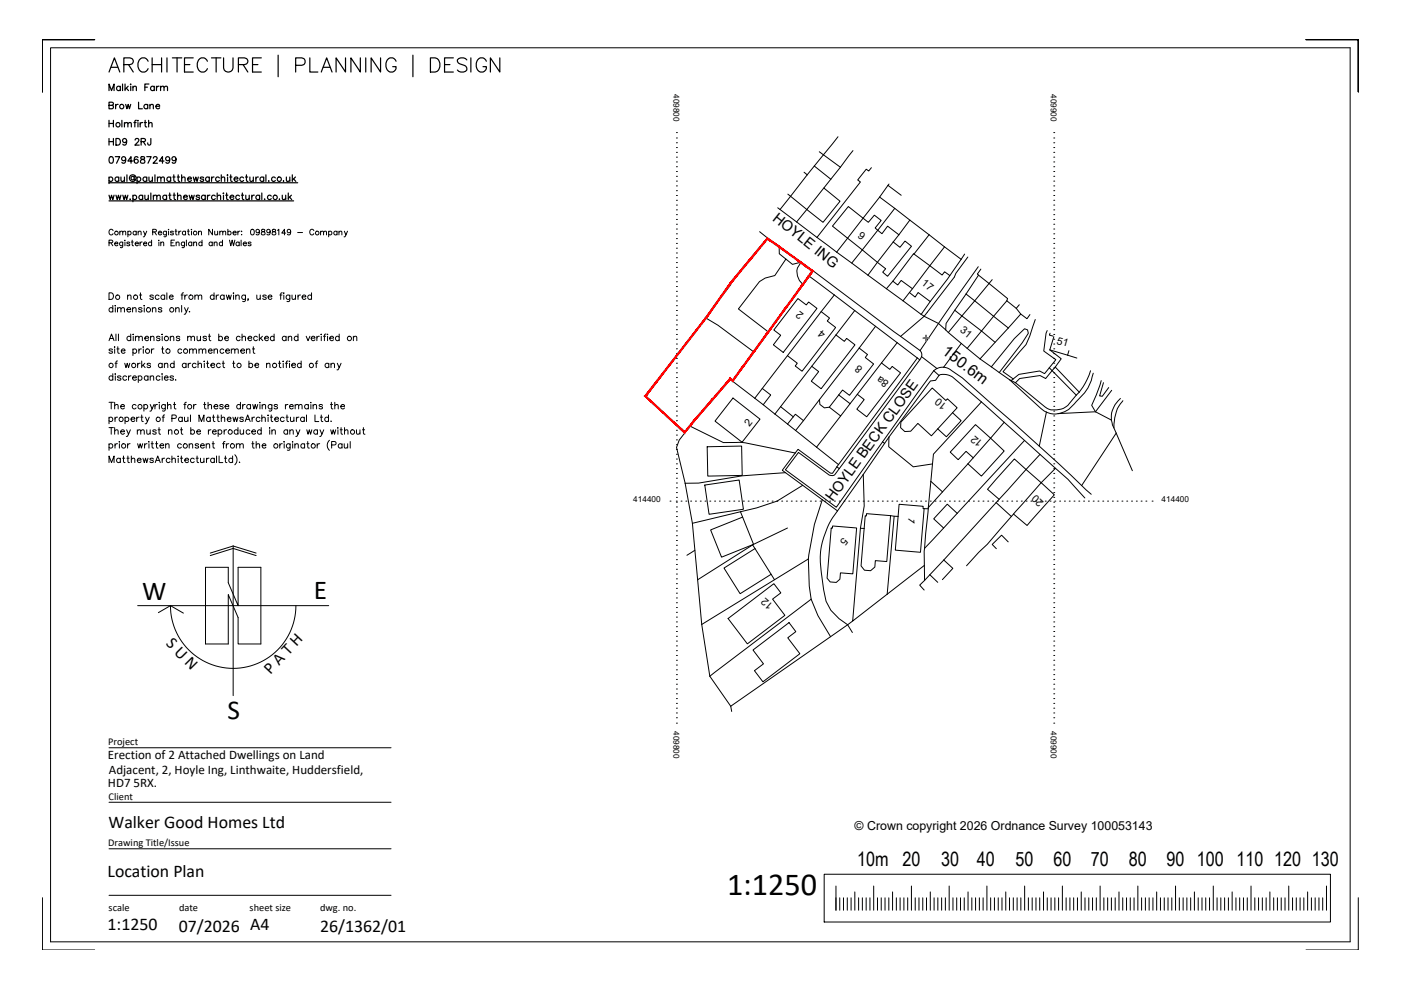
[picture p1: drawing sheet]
<svg xmlns="http://www.w3.org/2000/svg" width="297mm" height="210mm" viewBox="0 0 297 210" stroke-linecap="round" stroke-linejoin="round" font-family="sans-serif">
<defs><g id="words">
<text font-size="6.8" x="154.1" y="189.9">1:1250</text>
<g font-size="5.8">
<text x="30.1" y="127.2">W</text>
<text x="66.5" y="127.1">E</text>
<text x="48.2" y="152.4">S</text>
</g>
<g font-size="4.2">
<text x="181.7" y="183.7">10m</text>
<text x="191.3" y="183.7">20</text>
<text x="199.5" y="183.7">30</text>
<text x="207.1" y="183.7">40</text>
<text x="215.3" y="183.7">50</text>
<text x="223.4" y="183.7">60</text>
<text x="231.3" y="183.7">70</text>
<text x="239.3" y="183.7">80</text>
<text x="247.3" y="183.7">90</text>
<text x="253.8" y="183.7">100</text>
<text x="262.1" y="183.7">110</text>
<text x="270.1" y="183.7">120</text>
<text x="278.1" y="183.7">130</text>
</g>
<g font-size="3.8">
<text x="23" y="175.5">Walker Good Homes Ltd</text>
<text x="22.8" y="185.9">Location Plan</text>
<text x="22.8" y="197.2">1:1250</text>
<text x="37.9" y="197.5">07/2026 A4</text>
<text x="67.9" y="197.5">26/1362/01</text>
</g>
<g font-size="3.6">
<text x="35.1" y="136.6" transform="rotate(45 35.1 136.6)">S U N</text>
<text x="57.4" y="143.2" transform="rotate(-47 57.4 143.2)">P A T H</text>
</g>
<text font-size="3.4" x="199.6" y="74.8" transform="rotate(37 199.6 74.8)">150.6m</text>
<g font-size="3.1">
<text x="163.6" y="46.6" transform="rotate(39 163.6 46.6)">HOYLE ING</text>
<text x="176.6" y="106.5" transform="rotate(-54 176.6 106.5)">HOYLE BECK CLOSE</text>
</g>
<g font-size="2.8">
<text x="22.9" y="161">Erection of 2 Attached Dwellings on Land</text>
<text x="22.9" y="167">HD7 5RX.</text>
<text x="23.1" y="164">Adjacent, 2, Hoyle Ing, Linthwaite, Huddersfield,</text>
</g>
<text font-size="2.6" x="181.2" y="176">© Crown copyright 2026 Ordnance Survey 100053143</text>
<g font-size="2.2">
<text x="181.8" y="50.2" transform="rotate(36 181.8 50.2)">9</text>
<text x="195.2" y="60.2" transform="rotate(38 195.2 60.2)">17</text>
<text x="170.5" y="66.5" transform="rotate(-142 170.5 66.5)">2</text>
<text x="175.2" y="70.5" transform="rotate(-140 175.2 70.5)">4</text>
<text x="203.4" y="70.2" transform="rotate(39 203.4 70.2)">31</text>
<text x="183" y="78" transform="rotate(-142 183 78)">8</text>
<text x="224" y="72.9" transform="rotate(16 224 72.9)">51</text>
<text x="188.6" y="81" transform="rotate(-144 188.6 81)">8a</text>
<text x="200.9" y="85.8" transform="rotate(-141 200.9 85.8)">10</text>
<text x="158.9" y="90.5" transform="rotate(-52 158.9 90.5)">2</text>
<text x="208.5" y="93.8" transform="rotate(-139 208.5 93.8)">12</text>
<text x="221.4" y="106.4" transform="rotate(-137 221.4 106.4)">20</text>
<text x="178.8" y="113.9" transform="rotate(128 178.8 113.9)">5</text>
<text x="193" y="109.4" transform="rotate(125 193 109.4)">1</text>
<text x="164.1" y="128.3" transform="rotate(-139 164.1 128.3)">12</text>
<text x="22.9" y="157.9">Project</text>
<text x="23" y="169.5">Client</text>
<text x="22.9" y="179.5">Drawing Title/Issue</text>
<text x="23" y="193.1">scale</text>
<text x="38" y="193.1">date</text>
<text x="52.9" y="193.1">sheet size</text>
<text x="67.9" y="193.1">dwg. no.</text>
</g>
<g font-size="1.7">
<text x="142.8" y="20" transform="rotate(90 142.8 20)">409800</text>
<text x="222.8" y="20" transform="rotate(90 222.8 20)">409900</text>
<text x="134.3" y="106.5">414400</text>
<text x="246.3" y="106.5">414400</text>
<text x="142.8" y="155" transform="rotate(90 142.8 155)">409800</text>
<text x="222.8" y="155" transform="rotate(90 222.8 155)">409900</text>
</g>
</g></defs>
<!-- layer: detail -->
<g fill="none" stroke="#000" stroke-width=".21">
<path d="M10.7 10.1h275.6v189.6h-275.6zM20.1 8.4h-11.1h11.1h-11.1v11.1M276.9 8.4h11.1h-11.1h11.1v11.1M9 190.3v11.1h11.1M174.7 185.4h107.4v10.1h-107.4zM177.2 187.9v5.1M178 190.4v2.6M178.8 190.4v2.6M179.6 190.4v2.6M180.4 190.4v2.6M181.2 189.1v3.9M182 190.4v2.6"/>
<path d="M182.8 190.4v2.6M183.6 190.4v2.6M184.4 190.4v2.6M185.2 187.9v5.1M186 190.4v2.6M186.8 190.4v2.6M187.6 190.4v2.6M188.4 190.4v2.6M189.2 189.1v3.9M190 190.4v2.6M190.8 190.4v2.6M191.6 190.4v2.6"/>
<path d="M192.4 190.4v2.6M193.2 187.9v5.1M194 190.4v2.6M194.8 190.4v2.6M195.6 190.4v2.6M196.4 190.4v2.6M197.2 189.1v3.9M198 190.4v2.6M198.8 190.4v2.6M199.6 190.4v2.6M200.4 190.4v2.6M201.2 187.9v5.1"/>
<path d="M202 190.4v2.6M202.8 190.4v2.6M203.6 190.4v2.6M204.4 190.4v2.6M205.2 189.1v3.9M206 190.4v2.6M206.8 190.4v2.6M207.6 190.4v2.6M208.4 190.4v2.6M209.2 187.9v5.1M210 190.4v2.6M210.8 190.4v2.6"/>
<path d="M211.6 190.4v2.6M212.4 190.4v2.6M213.2 189.1v3.9M214 190.4v2.6M214.8 190.4v2.6M215.6 190.4v2.6M216.4 190.4v2.6M217.2 187.9v5.1M218 190.4v2.6M218.8 190.4v2.6M219.6 190.4v2.6M220.4 190.4v2.6"/>
<path d="M221.2 189.1v3.9M222 190.4v2.6M222.8 190.4v2.6M223.6 190.4v2.6M224.4 190.4v2.6M225.2 187.9v5.1M226 190.4v2.6M226.8 190.4v2.6M227.6 190.4v2.6M228.4 190.4v2.6M229.2 189.1v3.9M230 190.4v2.6"/>
<path d="M230.8 190.4v2.6M231.6 190.4v2.6M232.4 190.4v2.6M233.2 187.9v5.1M234 190.4v2.6M234.8 190.4v2.6M235.6 190.4v2.6M236.4 190.4v2.6M237.2 189.1v3.9M238 190.4v2.6M238.8 190.4v2.6M239.6 190.4v2.6"/>
<path d="M240.4 190.4v2.6M241.2 187.9v5.1M242 190.4v2.6M242.8 190.4v2.6M243.6 190.4v2.6M244.4 190.4v2.6M245.2 189.1v3.9M246 190.4v2.6M246.8 190.4v2.6M247.6 190.4v2.6M248.4 190.4v2.6M249.2 187.9v5.1"/>
<path d="M250 190.4v2.6M250.8 190.4v2.6M251.6 190.4v2.6M252.4 190.4v2.6M253.2 189.1v3.9M254 190.4v2.6M254.8 190.4v2.6M255.6 190.4v2.6M256.4 190.4v2.6M257.2 187.9v5.1M258 190.4v2.6M258.8 190.4v2.6"/>
<path d="M259.6 190.4v2.6M260.4 190.4v2.6M261.2 189.1v3.9M262 190.4v2.6M262.8 190.4v2.6M263.6 190.4v2.6M264.4 190.4v2.6M265.2 187.9v5.1M266 190.4v2.6M266.8 190.4v2.6M267.6 190.4v2.6M268.4 190.4v2.6"/>
<path d="M269.2 189.1v3.9M270 190.4v2.6M270.8 190.4v2.6M271.6 190.4v2.6M272.4 190.4v2.6M273.2 187.9v5.1M274 190.4v2.6M274.8 190.4v2.6M275.6 190.4v2.6M276.4 190.4v2.6M277.2 189.1v3.9M278 190.4v2.6"/>
<path d="M278.8 190.4v2.6M279.6 190.4v2.6M280.4 190.4v2.6M281.2 187.9v5.1M288 190.3v11.1h-11.1"/>
</g>
<!-- layer: North Point -->
<path d="M44.6 117.8l4.8-1.5 4.9 1.5M49.4 115.8l-4.8 1.5M49.4 115.8l4.9 1.5M49.4 115.8v31.7M43.6 120.3h4.8v3.3l2.1 4.8v-8.1h4.8v16.2h-4.8v-5.6l-2.1-4.8v10.4h-4.8z" fill="none" stroke="#000" stroke-width=".21"/>
<!-- layer: dims -->
<path d="M29.2 128.4h40.5M33.6 129.9l2.5-1.5 2.8 1.6M36.1 128.4a13.3 13.3 0 0 0 13.3 13.3 13.3 13.3 0 0 0 13.3-13.3" fill="none" stroke="#000" stroke-width=".21"/>
<!-- layer: drg-sheet -->
<path d="M23.1 158.5h59.8M23.1 170.1h59.8M23.1 180h59.8M23.1 189.8h59.8" fill="none" stroke="#000" stroke-width=".21"/>
<!-- layer: text -->
<g fill="none" stroke="#000" stroke-width=".25">
<path d="M23.1 15.3l1.2-3 1.1 3M23.1 19.2v-1.4l.5 1.4 .6-1.4v1.4M23.5 14.3h1.5M25.5 18.5a.45 .45 0 0 0-.6-.1 .45 .45 0 0 0 0 .7 .45 .45 0 0 0 .6-.1M25.5 18.3v.9M26 17.8v1.4M26.3 13.7l1.7-.1a.7 .7 0 0 0 0-1.2l-.5-.1h-1.2v3M26.5 17.8v1.4M26.8 18.7l.5 .5M27.2 18.3l-.7 .6M27.3 13.7l1 1.6M27.6 17.9h.2z"/>
<path d="M27.7 18.3v.9M28.2 18.5l.3-.2h.4v.9M28.2 18.3v.9M30.7 18.5h.6M31.4 13a1.1 1.1 0 0 0-1.3-.7 1.1 1.1 0 0 0-.8 1.1 1.31 1.31 0 0 0 .2 1.4 1.31 1.31 0 0 0 1.5 .3l.4-.5M31.6 17.8h-.9v1.4M32.3 12.3v3M32.3 13.7h2M32.7 18.5a.44 .44 0 0 0-.6-.1 .44 .44 0 0 0 0 .7 .44 .44 0 0 0 .6-.1M32.7 18.3v.9M33.2 18.3v.9M33.7 18.3h-.3l-.2 .4"/>
<path d="M34 18.5l.4-.2h.3l.1 .9M34 18.3v.9M34.3 12.3v3M34.8 18.5l.3-.2h.3l.1 .9M35.4 12.3v3M36.5 12.3h2M37.5 12.3v3M39.1 13.7h1.2M41 12.3h-1.9v3h1.9M44 13a1.1 1.1 0 0 0-1.3-.7 1.1 1.1 0 0 0-.9 1.1 1.31 1.31 0 0 0 .3 1.4 1.31 1.31 0 0 0 1.4 .3l.5-.5M44.8 12.3h2M45.8 12.3v3"/>
<path d="M47.4 12.3v2.1a1.01 1.01 0 0 0 1 .9 1.01 1.01 0 0 0 1-.9v-2.1M50.5 13.7l1.8-.1a.7 .7 0 0 0 0-1.2l-.5-.1h-1.3v3M51.5 13.7l1 1.6M53.5 13.7h1.2M55.4 12.3h-1.9v3h1.9M59 11.7v4.6M62.7 13.8h1.3a.79 .79 0 0 0 .7-.7 .79 .79 0 0 0-.7-.8h-1.3v3M65.7 12.3v3h1.7M68.1 15.3l1.2-3 1.1 3M68.5 14.3h1.5M73.3 12.3v3l-2-3v3M76.4 12.3v3l-2-3v3"/>
<path d="M77.5 12.3v3M80.7 12.3v3l-2-3v3M84 13a1.1 1.1 0 0 0-1.3-.7 1.1 1.1 0 0 0-.9 1.1 1.31 1.31 0 0 0 .3 1.4 1.31 1.31 0 0 0 1.4 .3l.5-.5v-.5h-.7M87.5 11.7v4.6M91.3 12.3h1a1.6 1.6 0 0 1 1 1.5 1.6 1.6 0 0 1-1 1.5h-1zM94.3 13.7h1.1M96.1 12.3h-1.8v3h1.8M99 12.7a1.31 1.31 0 0 0-2 0 .75 .75 0 0 0 .5 .9l.9 .2a.73 .73 0 0 1 .5 .6 .73 .73 0 0 1-.2 .7 1.36 1.36 0 0 1-1.7-.3M99.8 12.3v3M103.1 13a1.1 1.1 0 0 0-1.2-.7 1.1 1.1 0 0 0-.9 1.1 1.31 1.31 0 0 0 .3 1.4 1.31 1.31 0 0 0 1.4 .3l.4-.5v-.5h-.7M106 12.3v3l-2-3v3M23.1 22.3h.8l.1-.5-.9-.1v1.4l.9-.2v-.3l-.3-.3"/>
<path d="M23.1 37.7a.45 .45 0 0 1 .7 0 .45 .45 0 0 1 0 .6 .45 .45 0 0 1-.7 0M23.1 25.5v1.4M23.1 29.4v1.4M23.1 37.5v1.4M23.1 26.2h.9M23.1 30h.9M23.1 38.7h40M23.3 33.3l.2-.1a.72 .72 0 0 1 .6 .7 .72 .72 0 0 1-.6 .7 .89 .89 0 0 1-.2-1.3zM24 25.5v1.4M24 29.4v1.4M24.4 33.2h1l-.7 1.4M24.5 22.1v1"/>
<path d="M24.6 29.4h.5a.75 .75 0 0 1 .4 .7 .75 .75 0 0 1-.4 .7h-.5zM25.1 22.1l-.4 .1-.2 .3M25.2 37.7a.44 .44 0 0 0-.7 0 .44 .44 0 0 0 0 .6 .44 .44 0 0 0 .7 0M25.2 37.5v1M25.6 37.5l.1 .9 .3 .1 .4-.3M25.8 25.5v1.4M26.4 26.3l.3-.3h.4v.9M26.4 26v.9M26.4 37.5v1M26.6 22.1l.3 1 .3-1 .2 1 .3-1M26.6 33.7a.44 .44 0 0 1-.6 .3 .44 .44 0 0 1-.1-.6 .44 .44 0 0 1 .7 0v.3a.65 .65 0 0 1-.5 .9l-.3-.2M26.8 29.8a.43 .43 0 0 1-.5 .4 .43 .43 0 0 1-.2-.7 .43 .43 0 0 1 .7 .1v.2a.68 .68 0 0 1-.5 1l-.3-.2"/>
<path d="M26.9 37.1v1.4M27.1 26.3l.3-.3h.4v.9M28.1 34.1h-1l.7-.9v1.4M28.4 26h.5M28.4 37.6a.36 .36 0 0 0-.5-.1 .36 .36 0 0 0 0 .5 .36 .36 0 0 0 .5-.1M28.4 37.4l.1 .7a.63 .63 0 0 0 .1-1 .63 .63 0 0 0-1 .2 .71 .71 0 0 0 .1 1 .71 .71 0 0 0 .9 0M28.6 29.7l.3-.3h.3l.2 .2-.1 .5-.7 .7h.9M28.9 25.5l-.3 .1v.2v1.1M29.1 37.7a.44 .44 0 0 1 .6 0 .44 .44 0 0 1 0 .6 .44 .44 0 0 1-.6 0M29.1 37.5v1.4M29.2 25.6h.1zM29.3 33.4l-.3-.2a.74 .74 0 0 0-.6 .7 .74 .74 0 0 0 .5 .7 .44 .44 0 0 0 .4-.4 .44 .44 0 0 0-.4-.5 .44 .44 0 0 0-.5 .4"/>
<path d="M29.3 26v.9M29.4 21.7v1.4h.8M29.7 26v.9M29.9 30h.8l.2-.4-.4-.2h-.6v1.4M29.9 33.3v.4l.6 .2 .2 .2a.47 .47 0 0 1-.5 .5 .47 .47 0 0 1-.4-.5l.8-.5v-.3zM30.2 26h-.3l-.2 .4M30.4 30l.5 .8M30.6 26h.5M30.8 25.5v1.2l.3 .2M31.1 33.2h.9l-.6 1.4M31.1 37.7a.45 .45 0 0 0-.6 0 .45 .45 0 0 0 0 .6 .45 .45 0 0 0 .6 0M31.1 37.5v1"/>
<path d="M31.3 22.3a.45 .45 0 0 0-.6 0 .45 .45 0 0 0 0 .6 .45 .45 0 0 0 .6 0M31.3 22.1v1M31.5 26.3l.3-.3h.4v.9M31.5 25.5v1.4M31.6 37.5v.9l.4 .1 .3-.3M31.8 22.4l.3-.3 .3 .1 .1 .9M31.8 22.1v1M32 29.4l-.1 1.2-.2 .2-.3-.1-.1-.4M32.3 37.5v1M32.5 33.6l.3-.4h.3l.2 .3-.2 .4-.7 .7h1M32.9 37.1v1.4M33.1 22.5h.7a.45 .45 0 0 0-.4-.3 .45 .45 0 0 0-.4 .4 .45 .45 0 0 0 .4 .5l.4-.2"/>
<path d="M33.4 37.8l.3-.3 .3 .1 .1 .9M33.4 37.5v1M34.1 37.8l.3-.3 .4 .1 .1 .9M34.8 34.1h-1l.6-.9v1.4M36 33.7a.43 .43 0 0 1-.6 .4 .43 .43 0 0 1-.2-.7 .43 .43 0 0 1 .7 0l.1 .3a.66 .66 0 0 1-.6 .9l-.2-.2M36.2 37.7a.45 .45 0 0 0-.7 0 .45 .45 0 0 0 0 .6 .45 .45 0 0 0 .7 0M36.2 37.5v1M36.7 37.5h.4M36.9 37.1v1.1v.2l.3 .1M37.3 33.7a.43 .43 0 0 1-.6 .4 .43 .43 0 0 1-.2-.7 .43 .43 0 0 1 .7 0l.1 .3a.66 .66 0 0 1-.5 .9l-.3-.2M37.6 37.5h.4M37.8 37.1v1.1v.2l.3 .1"/>
<path d="M38.5 37.8l.4-.3 .3 .1v.9M38.5 37.1v1.4M39.8 37.9h.8a.45 .45 0 0 0-.5-.3 .45 .45 0 0 0-.4 .4 .45 .45 0 0 0 .4 .5l.5-.2M41 37.5l.2 1 .3-1 .3 1 .2-1M43.2 37.7l-.3-.2-.4 .1v.3l.6 .2 .1 .2-.3 .2-.5-.2M44.4 37.7a.44 .44 0 0 0-.7 0 .44 .44 0 0 0 0 .6 .44 .44 0 0 0 .7 0M44.4 37.5v1M44.9 37.5v1M45.4 37.5l-.4 .1-.1 .3M46.5 37.7a.45 .45 0 0 0-.6 0 .45 .45 0 0 0 0 .6 .45 .45 0 0 0 .6 0M46.9 37.8l.3-.3 .4 .1v.9M46.9 37.1v1.4"/>
<path d="M48.2 37.1h.1zM48.2 37.5v1M48.7 37.5h.5M48.9 37.1v1.1l.1 .2 .2 .1M49.6 37.9h.9a.45 .45 0 0 0-.5-.3 .45 .45 0 0 0-.4 .4 .45 .45 0 0 0 .4 .5l.5-.2M51.6 37.7a.45 .45 0 0 0-.6 0 .45 .45 0 0 0 0 .6 .45 .45 0 0 0 .6 0M52 37.5h.5M52.2 37.1v1.1l.1 .2 .3 .1M53 37.5v.9l.4 .1 .3-.3M53.7 37.5v1M54.3 37.5v1M54.8 37.5l-.3 .1-.2 .3"/>
<path d="M55.9 37.7a.44 .44 0 0 0-.6 0 .44 .44 0 0 0 0 .6 .44 .44 0 0 0 .6 0M55.9 37.5v1M56.4 37.1v1.4M57 38.3v.1M58.4 37.7a.44 .44 0 0 0-.7 0 .44 .44 0 0 0 0 .6 .44 .44 0 0 0 .7 0M60.1 38.3l.1 .1M60.7 37.5l.1 .9 .3 .1 .3-.3M61.4 37.5v1M62 37.1v1.4M62.3 37.9l.4 .6M62.6 37.5l-.6 .7M23.1 41.4l.3 .9 .2-.9 .3 .9 .3-.9"/>
<path d="M23.1 42.6h39.2M24.6 41.4l.2 .9 .3-.9 .3 .9 .2-.9M26 41.4l.3 .9 .3-.9 .2 .9 .3-.9M27.6 42.2v.1M28.2 41.6a.44 .44 0 0 1 .6-.1 .44 .44 0 0 1 0 .7 .44 .44 0 0 1-.6-.1M28.2 41.4v1.4M30.2 41.6a.45 .45 0 0 0-.6-.1 .45 .45 0 0 0 0 .7 .45 .45 0 0 0 .6-.1M30.2 41.4v.9M30.7 41.4l.1 .9h.3l.3-.2M31.4 41.4v.9M32 40.9v1.4M32.5 41.6l.4-.2h.3v.9"/>
<path d="M32.5 41.4v.9M33.2 41.6l.4-.2h.3l.1 .9M35.3 41.6a.45 .45 0 0 0-.6-.1 .45 .45 0 0 0 0 .7 .45 .45 0 0 0 .6-.1M35.3 41.4v.9M35.8 41.4h.4M36 40.9v1.2v.2h.3M36.7 41.4h.5M36.9 40.9v1.2l.1 .2h.2M37.6 41.6l.4-.2h.3l.1 .9M37.6 40.9v1.4M38.9 41.8h.8a.45 .45 0 0 0-.5-.4 .45 .45 0 0 0-.4 .5 .45 .45 0 0 0 .4 .4l.5-.2M40.1 41.4l.3 .9 .3-.9 .2 .9 .3-.9"/>
<path d="M42.3 41.6l-.3-.2h-.4v.3l.6 .2 .1 .2-.3 .2-.4-.2M43.5 41.6a.45 .45 0 0 0-.6-.1 .45 .45 0 0 0 0 .7 .45 .45 0 0 0 .6-.1M43.5 41.4v.9M44 41.4v.9M44.5 41.4h-.3l-.2 .4M45.6 41.6a.44 .44 0 0 0-.6-.1 .44 .44 0 0 0 0 .7 .44 .44 0 0 0 .6-.1M46 41.6l.4-.2h.3l.1 .9M46 40.9v1.4M47.3 41h.1zM47.4 41.4v.9M47.8 41.4h.5M48 40.9v1.2l.1 .2h.3"/>
<path d="M48.8 41.8h.8a.45 .45 0 0 0-.5-.4 .45 .45 0 0 0-.4 .5 .45 .45 0 0 0 .4 .4l.5-.2M50.8 41.6a.44 .44 0 0 0-.7-.1 .44 .44 0 0 0 0 .7 .44 .44 0 0 0 .7-.1M51.2 41.4h.4M51.4 40.9v1.2v.2h.3M52.1 41.4l.1 .9h.3l.3-.2M52.8 41.4v.9M53.4 41.4v.9M53.9 41.4h-.3l-.2 .4M55 41.6a.44 .44 0 0 0-.6-.1 .44 .44 0 0 0 0 .7 .44 .44 0 0 0 .6-.1M55 41.4v.9M55.5 40.9v1.4M56.1 42.2l.1 .1"/>
<path d="M57.5 41.6a.44 .44 0 0 0-.6-.1 .44 .44 0 0 0 0 .7 .44 .44 0 0 0 .6-.1M59.2 42.2l.1 .1M59.8 41.4l.1 .9h.4l.3-.2M60.6 41.4v.9M61.1 40.9v1.4M61.4 41.8l.4 .5M61.8 41.4l-.7 .7"/>
<circle cx="25" cy="26.4" r=".46"/>
<circle cx="25.8" cy="22.6" r=".46"/>
<circle cx="59.2" cy="38" r=".46"/>
<circle cx="58.3" cy="41.8" r=".46"/>
</g>
<g fill="none" stroke="#000" stroke-width=".21">
<path d="M23.1 51.5l.7-.1 .1-.3-.3-.2h-.5v1.2M23.5 51.5l.4 .6M24 48.9a.44 .44 0 0 0-.5-.3 .44 .44 0 0 0-.4 .5v.3a.44 .44 0 0 0 .4 .4 .44 .44 0 0 0 .5-.3M24.3 51.7h.7a.36 .36 0 0 0-.4-.4 .36 .36 0 0 0-.3 .5l.3 .3 .4-.2M25.4 49.2l.3-.2 .3 .1v.7M25.4 49v.8M26 49.2l.3-.2 .3 .1 .1 .7M26 51.3v1.1l-.5 .1M26 51.5a.38 .38 0 0 0-.5-.1 .38 .38 0 0 0 0 .6 .38 .38 0 0 0 .5-.1M26.4 51h.1zM26.5 51.3v.8M27.1 49.2a.38 .38 0 0 1 .6-.1 .38 .38 0 0 1 0 .6 .38 .38 0 0 1-.6-.1"/>
<path d="M27.1 49v1.2M27.5 51.5l-.2-.2-.4 .2 .6 .3v.3h-.4l-.2-.2M27.9 51.3h.4M28 50.9v1l.3 .2M28.7 51.7h.6a.38 .38 0 0 0-.4-.3 .38 .38 0 0 0-.3 .3 .38 .38 0 0 0 .3 .4l.4-.2M28.9 49.2a.38 .38 0 0 0-.6-.1 .38 .38 0 0 0 0 .6 .38 .38 0 0 0 .6-.1M28.9 49v.8M29.3 49.2l.3-.2 .3 .1v.7M29.3 49v.8M29.7 51.3v.8M30.1 51.3l-.2 .1-.2 .3M30.4 49l.4 .8 .3-.8"/>
<path d="M30.4 51.7h.7a.35 .35 0 0 0-.4-.4 .35 .35 0 0 0-.3 .5l.3 .3 .4-.2M30.8 49.8l-.2 .4h-.2M32.1 51.5a.38 .38 0 0 0-.5-.1 .38 .38 0 0 0 0 .6 .38 .38 0 0 0 .5-.1M32.1 50.9v1.2M32.4 49.2l.7-.1v-.4l-.7-.1v1.2M32.8 49.2l.4 .6M33.6 49.4h.7a.39 .39 0 0 0-.6-.3 .39 .39 0 0 0-.1 .6 .39 .39 0 0 0 .5 .1l.2-.2M33.7 50.9v.1zM33.7 51.3v.8M34.1 51.5l.3-.2 .3 .1v.7M34.1 51.3v.8M35.3 49l-.1 1.1-.4 .1"/>
<path d="M35.3 49.2a.38 .38 0 0 0-.6-.1 .38 .38 0 0 0 0 .6 .38 .38 0 0 0 .6-.1M35.7 48.6v.1zM35.7 49v.8M36.3 51.5h.4M36.8 49.2l-.3-.2-.3 .1v.2l.5 .2 .1 .1-.3 .2-.4-.2M37 50.9h-.7v1.2h.7M37.1 49h.4M37.3 48.6v1l.3 .2M37.3 51.5l.3-.2 .3 .1 .1 .7M37.3 51.3v.8M37.9 49v.8M38.4 49l-.3 .1-.2 .3"/>
<path d="M39.1 51.3v1.1l-.5 .1M39.1 51.5a.38 .38 0 0 0-.6-.1 .38 .38 0 0 0 0 .6 .38 .38 0 0 0 .6-.1M39.3 49.2a.38 .38 0 0 0-.5-.1 .38 .38 0 0 0 0 .6 .38 .38 0 0 0 .5-.1M39.3 49v.8M39.5 50.9v1.2M39.7 49h.4M39.9 48.6v1l.3 .2M40.6 48.6v.1zM40.6 49v.8M40.7 51.5a.38 .38 0 0 0-.6-.1 .38 .38 0 0 0 0 .6 .38 .38 0 0 0 .6-.1M40.7 51.3v.8M41.1 51.5l.2-.2 .3 .1 .1 .7"/>
<path d="M41.1 51.3v.8M42.1 49.2l.3-.2 .3 .1v.7M42.1 49v.8M42.8 51.5a.38 .38 0 0 0-.5-.1 .38 .38 0 0 0 0 .6 .38 .38 0 0 0 .5-.1M42.8 50.9v1.2M45 51.5a.38 .38 0 0 0-.6-.1 .38 .38 0 0 0 0 .6 .38 .38 0 0 0 .6-.1M45 51.3v.8M45.1 48.6v1.2l-.8-1.2v1.2M45.4 51.5l.3-.2 .3 .1v.7M45.4 51.3v.8M45.5 49l.1 .8h.3l.2-.2M46.1 49v.8"/>
<path d="M46.6 49.2l.3-.2 .3 .1v.7M46.6 49v.8M47.2 51.5a.38 .38 0 0 0-.6-.1 .38 .38 0 0 0 0 .6 .38 .38 0 0 0 .6-.1M47.2 50.9v1.2M47.2 49.2l.3-.2 .3 .1 .1 .7M48.3 49.2a.38 .38 0 0 1 .6-.1 .38 .38 0 0 1 0 .6 .38 .38 0 0 1-.6-.1M48.3 48.6v1.2M48.7 50.9l.2 1.2 .3-1.2 .3 1.2 .3-1.2M49.4 49.4h.7a.38 .38 0 0 0-.4-.4 .38 .38 0 0 0-.4 .4 .38 .38 0 0 0 .4 .4l.4-.2M50.4 49v.8M50.7 51.5a.38 .38 0 0 0-.6-.1 .38 .38 0 0 0 0 .6 .38 .38 0 0 0 .6-.1M50.7 51.3v.8"/>
<path d="M50.9 49l-.3 .1-.2 .3M51.1 50.9v1.2M51.2 49.1h.1zM51.2 49.8h.1zM51.6 51.7h.7a.38 .38 0 0 0-.5-.3 .38 .38 0 0 0-.3 .3 .38 .38 0 0 0 .4 .4l.4-.2M53.2 51.5l-.2-.2-.4 .2 .6 .3v.3h-.4l-.2-.2M53.3 48.7l.2-.1a.62 .62 0 0 1 .4 .6 .62 .62 0 0 1-.4 .6l-.3-.2-.1-.3zM55 49a.37 .37 0 0 1-.5 .3 .37 .37 0 0 1-.2-.5 .37 .37 0 0 1 .6 0l.1 .2a.56 .56 0 0 1-.5 .8l-.2-.2M55.5 48.7v.3l.5 .2 .2 .2a.38 .38 0 0 1-.4 .4 .38 .38 0 0 1-.3-.5l.6-.4-.2-.3zM57.3 49a.37 .37 0 0 1-.5 .3 .37 .37 0 0 1-.2-.5 .37 .37 0 0 1 .6 0l.1 .2a.56 .56 0 0 1-.5 .8l-.2-.2M57.8 48.7v.3l.5 .2 .2 .2a.38 .38 0 0 1-.5 .4 .38 .38 0 0 1-.3-.5l.7-.4-.2-.3zM58.8 48.8l.3-.2v1.2"/>
<path d="M60.6 49.4h-.9l.6-.8v1.2M61.6 49a.37 .37 0 0 1-.5 .3 .37 .37 0 0 1-.1-.6 .37 .37 0 0 1 .6 .1v.2a.55 .55 0 0 1-.4 .8l-.3-.2M63.1 49.3h1M66.5 48.9a.44 .44 0 0 0-.5-.3 .44 .44 0 0 0-.3 .5v.3a.44 .44 0 0 0 .3 .4 .44 .44 0 0 0 .5-.3M68 49.2l.3-.2 .2 .1 .1 .7M68 49v.8M68.6 49.2l.3-.2 .3 .1v.7M69.7 49.2a.38 .38 0 0 1 .5-.1 .38 .38 0 0 1 0 .6 .38 .38 0 0 1-.5-.1M69.7 49v1.2M71.5 49.2a.38 .38 0 0 0-.6-.1 .38 .38 0 0 0 0 .6 .38 .38 0 0 0 .6-.1M71.5 49v.8M71.9 49.2l.2-.2 .3 .1 .1 .7"/>
<path d="M71.9 49v.8M73 49l.3 .8 .4-.8M73.3 49.8l-.1 .4h-.3M23.1 62.1h.5a.75 .75 0 0 1 .5 .7 .75 .75 0 0 1-.5 .7h-.5zM23.1 72.2l.5-1.4 .6 1.4M23.3 71.8h.7M23.8 74.2l-.2-.2h-.4v.3l.6 .2v.2l-.2 .2-.5-.2M23.9 65.4a.45 .45 0 0 0-.6 0 .45 .45 0 0 0 0 .6 .45 .45 0 0 0 .6 0M23.9 79.9a.45 .45 0 0 0-.6-.1 .45 .45 0 0 0 0 .7 .45 .45 0 0 0 .6-.1M23.9 64.8v1.4M23.9 79.2v1.4M24.3 73.5v.1z"/>
<path d="M24.3 74v.9M24.4 64.8h.1zM24.4 79.3h.1zM24.4 77h.4M24.4 65.2v1M24.4 79.7v.9M24.6 70.8v1.4M24.8 74h.5M24.9 65.5l.4-.3 .3 .1v.9M24.9 76.5l-.3 .1v.2v1.1M24.9 65.2v1M25 73.5v1.1l.1 .2 .2 .1"/>
<path d="M25.1 70.8v1.4M25.6 65.5l.4-.3 .3 .1 .1 .9M25.6 79.9l-.2-.2-.4 .1v.2l.6 .2v.2l-.2 .2-.5-.2M25.7 74.4h.8a.45 .45 0 0 0-.5-.4 .45 .45 0 0 0-.4 .5 .45 .45 0 0 0 .4 .4l.5-.2M26.4 77l.3 .9 .3-.9 .3 .9 .2-.9M26.8 79.9a.45 .45 0 0 0-.6-.1 .45 .45 0 0 0 0 .7 .45 .45 0 0 0 .6-.1M26.9 65.6h.8a.45 .45 0 0 0-.5-.3 .45 .45 0 0 0-.4 .4 .45 .45 0 0 0 .5 .5l.4-.2M27.1 62.8l.3-.2h.3l.1 .9M27.1 62.6v.9M27.3 79.7v.9M27.7 71.5a.45 .45 0 0 0-.6-.1 .45 .45 0 0 0 0 .7 .45 .45 0 0 0 .6-.1M27.7 70.8v1.4"/>
<path d="M27.8 79.7l-.4 .1-.1 .3M28.1 65.5l.3-.3 .4 .1 .1 .9M28.1 65.2v1M28.2 74.2a.44 .44 0 0 1 .6-.1 .44 .44 0 0 1 0 .7 .44 .44 0 0 1-.6-.1M28.2 74v1.4M28.2 70.8v.2zM28.2 71.3v.9M28.7 71.6l.4-.3 .3 .1v.8M28.7 71.3v.9M29.2 77v.9M29.3 79.9a.44 .44 0 0 1 .7-.1 .44 .44 0 0 1 0 .7 .44 .44 0 0 1-.7-.1M29.3 79.7v1.4"/>
<path d="M29.4 71.6l.4-.3 .3 .1 .1 .8M29.4 74v.9M29.6 62.6h.4M29.7 77l-.3 .1-.2 .3M29.8 62.1v1.1v.2l.3 .1M30 74h-.4l-.2 .4M30 76.5v1.4M30.1 65.4l-.3-.2-.4 .1v.3l.6 .2 .1 .2-.3 .2-.4-.2M30.3 73.6h.1zM30.3 77.4l.5 .5M30.4 74v.9M30.5 64.8h.1z"/>
<path d="M30.6 65.2v1M30.7 71.7h.8a.45 .45 0 0 0-.5-.4 .45 .45 0 0 0-.4 .5 .45 .45 0 0 0 .5 .4l.4-.2M30.7 77l-.7 .7M31.4 79.9a.44 .44 0 0 0-.7-.1 .44 .44 0 0 0 0 .7 .44 .44 0 0 0 .7-.1M31.4 79.7v.9M31.8 80l.4-.3 .3 .1 .1 .8M31.8 79.7v.9M31.9 71.6l.3-.3 .4 .1v.8M31.9 77.2l-.3-.2-.4 .2 .6 .3v.4h-.4l-.2-.2M31.9 71.3v.9M32.1 74v.9M32.3 65.5l.3-.3 .4 .1 .1 .9"/>
<path d="M32.3 65.2v1M32.5 62.8l-.3-.2h-.4v.3l.6 .2 .1 .2-.3 .2-.4-.2M32.6 74h-.3l-.2 .4M33.7 62.8a.45 .45 0 0 0-.6-.1 .45 .45 0 0 0 0 .6 .45 .45 0 0 0 .6 0M33.9 71.5l-.3-.2-.4 .2 .6 .3v.4h-.4l-.2-.2M33.9 79.9a.45 .45 0 0 0-.6-.1 .45 .45 0 0 0 0 .7 .45 .45 0 0 0 .6-.1M34.2 74h.5M34.3 65.4l-.3-.2-.4 .2 .6 .4v.3l-.4 .1-.2-.2M34.3 79.3h.1zM34.4 70.8v.2zM34.4 77.2a.45 .45 0 0 0-.7-.1 .45 .45 0 0 0 0 .7 .45 .45 0 0 0 .7-.1M34.4 71.3v.9"/>
<path d="M34.4 77v.9M34.4 79.7v.9M34.4 73.5v1.1l.1 .2 .3 .1M34.9 77.3l.3-.3 .3 .1 .1 .8M34.9 77v.9M34.9 62.8a.45 .45 0 0 0-.6-.1 .45 .45 0 0 0 0 .6 .45 .45 0 0 0 .6 0M34.9 62.6v.9M35.4 62.1v1.4M35.9 62.9h.8a.45 .45 0 0 0-.5-.3 .45 .45 0 0 0-.4 .4 .45 .45 0 0 0 .4 .5l.5-.2M36.1 71.6l.3-.3 .4 .1 .1 .8M36.1 71.3v.9M36.8 79.9l-.3-.2-.4 .1v.2l.6 .2 .1 .2-.3 .2-.5-.2"/>
<path d="M36.9 77.2a.45 .45 0 0 0-.6-.1 .45 .45 0 0 0 0 .7 .45 .45 0 0 0 .6-.1M36.9 76.5v1.4M37.2 65.5l.4-.3 .3 .1 .1 .9M37.2 65.2v1M38.1 71.5l-.3-.2-.4 .2 .6 .3v.4h-.4l-.2-.2M38.4 62.6h.5M38.5 74.2a.44 .44 0 0 0-.6-.1 .44 .44 0 0 0 0 .7 .44 .44 0 0 0 .6-.1M38.5 64.8v1.4M38.9 62.1h-.2l-.1 .2v1.2M39.1 65.2l.4 1 .4-1M39.2 62.6v.9M39.4 77.2a.45 .45 0 0 0-.6 0 .45 .45 0 0 0 0 .6 .45 .45 0 0 0 .6-.1"/>
<path d="M39.4 77v.9M39.5 66.2l-.2 .4h-.2M39.7 62.6h-.3l-.2 .3M39.8 71.6l.3-.3 .3 .1 .1 .8M39.8 71.3v.9M39.9 77v.9M40.2 66v.1M40.2 74.2l.3-.2h.4v.9M40.2 74v.9M40.4 77l-.3 .1-.2 .3M40.5 71.6l.4-.3 .3 .1v.8M40.9 74.2l.3-.2h.4v.9"/>
<path d="M41.3 62.8l.3-.2h.4v.9M41.3 62.6v.9M41.6 77.2a.45 .45 0 0 0-.7-.1 .45 .45 0 0 0 0 .7 .45 .45 0 0 0 .7-.1M41.8 71.3v.9h.4l.3-.2M42 77.3l.3-.3 .4 .1v.8M42 76.5v1.4M42 62.8l.4-.2h.3l.1 .9M42.2 74.2l.3-.2h.4v.9M42.2 74v.9M42.5 71.3v.9M42.9 74.2l.3-.2h.4v.9M43.3 76.5v.2z"/>
<path d="M43.3 77v.9M43.8 71.5l-.3-.2-.4 .2 .6 .3v.4h-.4l-.2-.2M43.8 77h.4M44 76.5v1.2v.2h.3M44.2 74.4h.8a.45 .45 0 0 0-.5-.4 .45 .45 0 0 0-.4 .5 .45 .45 0 0 0 .4 .4l.5-.2M44.2 71.3h.5M44.4 70.8v1.2v.2h.3M44.7 77.4h.8a.45 .45 0 0 0-.5-.3 .45 .45 0 0 0-.4 .4 .45 .45 0 0 0 .4 .4l.5-.2M45.4 62.8a.45 .45 0 0 0-.7-.1 .45 .45 0 0 0 0 .6 .45 .45 0 0 0 .7 0M45.4 74.2l.3-.2h.3l.1 .9M45.4 62.1v1.4M45.4 74v.9"/>
<path d="M45.8 62.6v.9M46.4 62.6h-.4l-.2 .3M46.4 71.5a.45 .45 0 0 1 .6-.1 .45 .45 0 0 1 0 .7 .45 .45 0 0 1-.6-.1M46.4 70.8v1.4M46.7 77.2a.45 .45 0 0 0-.6-.1 .45 .45 0 0 0 0 .7 .45 .45 0 0 0 .6-.1M47.1 77h.5M47.3 76.5v1.2l.1 .2h.2M47.4 74.2a.44 .44 0 0 0-.6-.1 .44 .44 0 0 0 0 .7 .44 .44 0 0 0 .6-.1M47.5 62.8a.45 .45 0 0 0-.6-.1 .45 .45 0 0 0 0 .6 .45 .45 0 0 0 .6 0M47.5 62.6v.9M47.6 71.7h.9a.45 .45 0 0 0-.5-.4 .45 .45 0 0 0-.4 .5 .45 .45 0 0 0 .4 .4l.5-.2M47.8 74.4h.9a.45 .45 0 0 0-.5-.4 .45 .45 0 0 0-.4 .5 .45 .45 0 0 0 .4 .4l.5-.2"/>
<path d="M48 62.6l.2 .9 .3-.9 .3 .9 .2-.9M49 74.2l.4-.2h.3l.1 .9M49 74v.9M49.3 77h.5M49.4 62.1h.2zM49.5 76.5v1.2l.1 .2h.2M49.5 62.6v.9M49.8 74.2l.3-.2h.4v.9M50 62.8l.3-.2h.4v.9M50 62.6v.9M50.9 71.5a.45 .45 0 0 0-.6-.1 .45 .45 0 0 0 0 .7 .45 .45 0 0 0 .6-.1M51 74.4h.8a.45 .45 0 0 0-.4-.4 .45 .45 0 0 0-.4 .5 .45 .45 0 0 0 .4 .4l.4-.2"/>
<path d="M51.3 71.6l.3-.3 .4 .1v.8M51.3 70.8v1.4M52 62.6v1.2l-.2 .1h-.4M52 62.8a.45 .45 0 0 0-.6-.1 .45 .45 0 0 0 0 .6 .45 .45 0 0 0 .6 0M52.2 74.2l.4-.2h.3l.1 .9M52.2 74v.9M52.6 71.7h.8a.45 .45 0 0 0-.5-.4 .45 .45 0 0 0-.4 .5 .45 .45 0 0 0 .4 .4l.5-.2M52.7 63.4h-.2h.2l-.2 .3M52.8 77.2a.45 .45 0 0 1 .6-.1 .45 .45 0 0 1 0 .7 .45 .45 0 0 1-.6-.1M52.8 76.5v1.4M53.5 74h.5M53.7 73.5v1.1l.1 .2 .2 .1"/>
<path d="M54 77.4h.8a.45 .45 0 0 0-.4-.3 .45 .45 0 0 0-.4 .4 .45 .45 0 0 0 .4 .4l.4-.2M54.5 62.6v.8l.3 .1 .4-.3M54.6 71.5a.45 .45 0 0 0-.7-.1 .45 .45 0 0 0 0 .7 .45 .45 0 0 0 .7-.1M55 70.8v1.4M55.2 62.6v.9M55.2 71.7l.5 .5M55.6 71.3l-.6 .7M56.1 71.7h.8a.45 .45 0 0 0-.5-.4 .45 .45 0 0 0-.4 .5 .45 .45 0 0 0 .5 .4l.4-.2M56.5 62.8l-.3-.2h-.4v.3l.6 .2 .1 .2-.3 .2-.5-.2M56.5 77.3l.3-.3 .4 .1v.8M56.5 77v.9M56.8 62.9h.8a.45 .45 0 0 0-.4-.3 .45 .45 0 0 0-.4 .4 .45 .45 0 0 0 .4 .5l.4-.2"/>
<path d="M58.1 71.5a.45 .45 0 0 0-.6-.1 .45 .45 0 0 0 0 .7 .45 .45 0 0 0 .6-.1M58.1 70.8v1.4M59 77h.5M59.2 76.5v1.2l.4 .2M59.3 62.6h.5M59.8 62.1h-.2l-.1 .2v1.2M60 76.5v.2zM60 77v.9M60.1 62.1h.2zM60.2 62.6v.9M60.5 77h.5M60.7 71.5a.45 .45 0 0 0-.7-.1 .45 .45 0 0 0 0 .7 .45 .45 0 0 0 .7-.1"/>
<path d="M60.7 71.3v.9M61 76.5l-.2 .1-.1 .2v1.1M61.1 71.6l.3-.3 .4 .1v.8M61.1 71.3v.9M61.4 76.5v.2zM61.4 77v.9M61.4 62.6v1.2l-.2 .1h-.4M61.4 62.8a.44 .44 0 0 0-.6-.1 .44 .44 0 0 0 0 .6 .44 .44 0 0 0 .6 0M61.8 77.4h.9a.45 .45 0 0 0-.5-.3 .45 .45 0 0 0-.4 .4 .45 .45 0 0 0 .4 .4l.5-.2M61.9 62.6l.1 .8 .3 .1 .4-.3M62.7 62.6v.9M63.2 71.5a.45 .45 0 0 0-.7-.1 .45 .45 0 0 0 0 .7 .45 .45 0 0 0 .7-.1"/>
<path d="M63.2 62.6v.9M63.2 70.8v1.4M63.7 62.6h-.3l-.2 .3M63.8 77.2a.45 .45 0 0 0-.6-.1 .45 .45 0 0 0 0 .7 .45 .45 0 0 0 .6-.1M63.8 76.5v1.4M64.1 62.9h.7a.45 .45 0 0 0-.4-.3 .45 .45 0 0 0-.4 .4 .45 .45 0 0 0 .4 .5l.4-.2M64.9 71.3l.4 .9 .4-.9M66 71.7h.8a.45 .45 0 0 0-.5-.4 .45 .45 0 0 0-.4 .5 .45 .45 0 0 0 .4 .4l.5-.2M66.1 62.8a.45 .45 0 0 0-.7-.1 .45 .45 0 0 0 0 .6 .45 .45 0 0 0 .7 0M66.1 62.1v1.4M66.8 77h.5M67.2 71.3v.9"/>
<path d="M67.4 76.5l-.3 .1-.1 .2v1.1M67.7 71.3l-.3 .1-.2 .3M68.1 70.8v.2zM68.1 71.3v.9M68.6 71.3h.4M69.1 70.8l-.3 .1v.2v1.1M69.4 70.8v.2zM69.4 71.3v.9M69.7 77.2a.45 .45 0 0 0-.6 0 .45 .45 0 0 0 0 .6 .45 .45 0 0 0 .6-.1M69.7 77v.9M69.9 71.7h.8a.45 .45 0 0 0-.5-.4 .45 .45 0 0 0-.4 .5 .45 .45 0 0 0 .5 .4l.4-.2M70.2 77.3l.3-.3 .3 .1 .1 .8"/>
<path d="M70.2 77v.9M71.5 77l.4 .9 .4-.9M71.9 71.5a.45 .45 0 0 0-.6-.1 .45 .45 0 0 0 0 .7 .45 .45 0 0 0 .6-.1M71.9 77.9l-.2 .5h-.3M71.9 70.8v1.4M74.9 71.6l.3-.3 .4 .1v.8M74.9 71.3v.9M23.1 88.6a.45 .45 0 0 1 .7 0 .45 .45 0 0 1 0 .6 .45 .45 0 0 1-.7 0M23.1 94.3a.45 .45 0 0 1 .7-.1 .45 .45 0 0 1 0 .7 .45 .45 0 0 1-.7-.1M23.1 98.1v-1.4l.5 1.4 .6-1.4v1.4M23.1 85.3h.9M23.1 88.4v1.4"/>
<path d="M23.1 94.1v1.4M23.1 90.7h.9M23.6 85.3v1.4M23.6 90.7v1.4M24.3 86l.3-.2h.4l.1 .9M24.3 91.4l.3-.3 .4 .1 .1 .9M24.3 85.3v1.4M24.3 90.7v1.4M24.4 88.4v1M24.4 94.1v.9M24.9 88.4l-.3 .1-.2 .4M24.9 94.1l-.3 .1-.2 .3"/>
<path d="M25.3 93.6v.2zM25.3 94.1v.9M25.5 97.3a.45 .45 0 0 0-.6 0 .45 .45 0 0 0 0 .6 .45 .45 0 0 0 .6 0M25.5 97.1v1M25.6 86.2h.8a.45 .45 0 0 0-.5-.4 .45 .45 0 0 0-.4 .5 .45 .45 0 0 0 .4 .4l.5-.2M25.6 91.5h.8a.45 .45 0 0 0-.5-.3 .45 .45 0 0 0-.4 .4 .45 .45 0 0 0 .4 .5l.5-.2M26 97.1h.4M26.2 96.7v1.1v.2l.3 .1M26.5 88.6a.45 .45 0 0 1 .7 0 .45 .45 0 0 1 0 .6 .45 .45 0 0 1-.7 0M26.5 88.4v1.4M26.8 91.1l.5 1 .3-1M26.9 97.1h.5"/>
<path d="M27.1 94.1v.9M27.1 96.7v1.1l.1 .2 .2 .1M27.3 92.1l-.3 .4h-.2M27.6 94.1l-.3 .1-.2 .3M27.8 88.9h.8a.45 .45 0 0 0-.5-.4 .45 .45 0 0 0-.4 .4 .45 .45 0 0 0 .4 .5l.5-.2M27.8 97.4l.4-.3 .3 .1 .1 .9M27.8 96.7v1.4M28.1 80.1h.8a.45 .45 0 0 0-.5-.4 .45 .45 0 0 0-.4 .5 .45 .45 0 0 0 .4 .4l.5-.2M28.9 86a.45 .45 0 0 0-.7-.1 .45 .45 0 0 0 0 .7 .45 .45 0 0 0 .7-.1M29 88.4v1M29.1 91.4l.3-.3 .4 .1v.9M29.1 97.6h.8a.45 .45 0 0 0-.5-.4 .45 .45 0 0 0-.4 .4 .45 .45 0 0 0 .4 .5l.5-.2"/>
<path d="M29.1 91.1v1M29.2 94.1l.2 .9 .3-.9 .3 .9 .2-.9M29.5 88.4l-.3 .1-.2 .4M29.8 91.4l.4-.3 .3 .1 .1 .9M29.8 88.4h.5M30 88v1.1l.1 .2 .3 .1M30.3 97.1l.3 1 .3-1 .2 1 .3-1M30.5 86a.45 .45 0 0 1 .7-.1 .45 .45 0 0 1 0 .7 .45 .45 0 0 1-.7-.1M30.5 85.8v1.4M30.6 94.1v.9M30.9 88.4l.4 1 .3-1M31.1 91.1l.1 .9 .3 .1 .3-.3"/>
<path d="M31.2 94.1l-.3 .1-.3 .3M31.3 89.4l-.2 .4h-.3M31.6 93.6v.2zM31.6 94.1v.9M31.8 85.8l.4 .9 .4-.9M31.8 91.1v1M32 94.1h.5M32.2 86.7l-.2 .5h-.2M32.2 93.6v1.1l.1 .2 .3 .1M32.5 97.3l-.3-.2-.4 .2 .6 .4v.3l-.4 .1-.2-.2M32.9 85.8v.9M32.9 98.1l.5-1.4 .6 1.4"/>
<path d="M33 94.1h.4M33.1 91.3l-.2-.2-.5 .2 .7 .4v.3l-.5 .1-.2-.2M33.1 97.6h.7M33.2 93.6v1.1l.1 .2 .2 .1M33.4 85.8h-.3l-.2 .4M33.5 91.1h.5M33.7 90.7v1.1l.1 .2 .2 .1M33.8 85.3v.1zM33.8 85.8v.9M33.9 94.5h.8a.45 .45 0 0 0-.5-.4 .45 .45 0 0 0-.4 .5 .45 .45 0 0 0 .4 .4l.5-.2M34.4 97.1v1M34.4 88.4h.5"/>
<path d="M34.9 80.1h.7a.45 .45 0 0 0-.4-.4 .45 .45 0 0 0-.4 .5 .45 .45 0 0 0 .4 .4l.4-.2M34.9 88h-.3v.2v1.2M34.9 97.1l-.3 .1-.2 .4M35.1 85.8l-.1 1.2-.2 .2-.4-.1M35.1 86a.45 .45 0 0 0-.7-.1 .45 .45 0 0 0 0 .7 .45 .45 0 0 0 .7-.1M35.1 94.3l.3-.2 .4 .1v.8M35.1 94.1v.9M35.5 86l.3-.2h.4v.9M35.5 85.3v1.4M35.7 91.4l.3-.3 .4 .1v.9M35.7 91.1v1M36 97.3a.45 .45 0 0 0-.6 0 .45 .45 0 0 0 0 .6 .45 .45 0 0 0 .6 0"/>
<path d="M36.4 88.7l.8-.1 .2-.2-.1-.3-.9-.1v1.4M36.4 97.4l.4-.3 .3 .1 .1 .9M36.4 96.7v1.4M36.8 85.8h.4M37 85.3v1.1l.1 .2 .2 .1M37.2 80.5l.1 .1M37.8 96.7v.1zM37.8 97.1v1M38.2 91.1h.5M38.2 97.1h.5M38.4 90.7v1.1l.1 .2 .3 .1M38.4 94.3a.45 .45 0 0 0-.6-.1 .45 .45 0 0 0 0 .7 .45 .45 0 0 0 .6-.1"/>
<path d="M38.4 96.7v1.1l.1 .2 .3 .1M38.7 88.6a.45 .45 0 0 0-.7 0 .45 .45 0 0 0 0 .6 .45 .45 0 0 0 .7 0M38.7 88.4v1M39 85.8h.4M39.1 88.4l.1 .9 .3 .1 .3-.3M39.2 97.6h.8a.45 .45 0 0 0-.5-.4 .45 .45 0 0 0-.4 .4 .45 .45 0 0 0 .4 .5l.5-.2M39.5 85.3l-.3 .1v.2v1.1M39.8 88.4v1M40.1 94.3l.3-.2 .4 .1 .1 .8M40.1 94.1v.9M40.4 88v1.4M40.4 91.3a.45 .45 0 0 1 .7 0 .45 .45 0 0 1 0 .6 .45 .45 0 0 1-.7 0"/>
<path d="M40.4 90.7v1.4M41.1 85.8v.9M41.2 97.3a.44 .44 0 0 0-.7 0 .44 .44 0 0 0 0 .6 .44 .44 0 0 0 .7 0M41.6 85.8h-.4l-.1 .4M41.6 97.1h.4M41.7 91.5h.8a.45 .45 0 0 0-.5-.3 .45 .45 0 0 0-.4 .4 .45 .45 0 0 0 .4 .5l.5-.2M41.8 96.7v1.1v.2l.3 .1M42.1 94.3l-.3-.2-.4 .1v.2l.6 .2 .1 .2-.3 .2-.4-.2M42.2 89.4v-1.4l.5 1.4 .5-1.4v1.4M42.5 94.5h.8a.45 .45 0 0 0-.6-.3 .45 .45 0 0 0-.2 .6 .45 .45 0 0 0 .7 .1l.1-.1M42.5 97.1l.1 .9 .3 .1 .3-.3M43.2 85.8h.4"/>
<path d="M43.2 97.1v1M43.4 85.3v1.1v.2l.3 .1M43.7 94.3l.3-.2 .4 .1v.8M43.7 94.1v.9M43.8 97.1v1M44.1 86l.3-.2h.4l.1 .9M44.1 85.3v1.4M44.2 91.1v1M44.3 97.1l-.3 .1-.2 .4M44.6 88.6a.44 .44 0 0 0-.7 0 .44 .44 0 0 0 0 .6 .44 .44 0 0 0 .7 0M44.6 88.4v1M44.7 91.1l-.3 .1-.2 .3"/>
<path d="M45 94.1h.4M45 91.5h.8a.45 .45 0 0 0-.4-.3 .45 .45 0 0 0-.4 .4 .45 .45 0 0 0 .4 .5l.4-.2M45 88.4h.5M45.2 93.6v1.1v.2l.3 .1M45.2 88v1.1l.1 .2 .3 .1M45.4 86.2h.8a.45 .45 0 0 0-.5-.4 .45 .45 0 0 0-.4 .5 .45 .45 0 0 0 .4 .4l.5-.2M45.4 97.3a.44 .44 0 0 0-.6 0 .44 .44 0 0 0 0 .6 .44 .44 0 0 0 .6 0M45.4 97.1v1M45.9 96.7v1.4M46 88.4h.5M46.2 88v1.1v.2l.3 .1M46.2 91.3a.45 .45 0 0 1 .7 0 .45 .45 0 0 1 0 .6 .45 .45 0 0 1-.7 0"/>
<path d="M46.2 91.1v1.4M46.5 96.7v1.4h.7M46.9 88.7l.3-.3 .4 .1v.9M46.9 88v1.4M47.2 94.1h.4M47.3 86l-.3-.2h-.3v.3l.5 .2 .1 .2-.3 .2-.4-.2M47.5 91.1v1M47.6 97.1h.4M47.7 86.2h.8a.45 .45 0 0 0-.5-.4 .45 .45 0 0 0-.4 .5 .45 .45 0 0 0 .4 .4l.5-.2M47.7 93.6l-.3 .1v.2v1.1M47.8 96.7v1.1v.2l.3 .1M48 94.1v.9"/>
<path d="M48 91.1l-.3 .1-.2 .3M48.2 88.9h.8a.45 .45 0 0 0-.5-.4 .45 .45 0 0 0-.4 .4 .45 .45 0 0 0 .4 .5l.5-.2M48.5 94.1l-.3 .1-.2 .3M49.3 97.3a.45 .45 0 0 0-.6 0 .45 .45 0 0 0 0 .6 .45 .45 0 0 0 .6 0M49.3 96.7v1.4M49.4 88.4l.2 1 .3-1 .3 1 .3-1M49.8 96.4a1.43 1.43 0 0 1 0 2.1M50.1 94.3l.4-.2 .3 .1 .1 .8M50.1 94.1v.9M50.5 91.3a.45 .45 0 0 0-.7 0 .45 .45 0 0 0 0 .6 .45 .45 0 0 0 .7 0M50.5 90.7v1.4M50.8 98h.1"/>
<path d="M50.9 94.3l.3-.2 .3 .1 .1 .8M50.9 91.1l.1 .9 .3 .1 .3-.3M51 86a.45 .45 0 0 0-.7-.1 .45 .45 0 0 0 0 .7 .45 .45 0 0 0 .7-.1M51 85.3v1.4M51.4 85.8v.9M51.6 88.6l-.3-.2-.4 .2 .6 .4v.3l-.4 .1-.2-.2M51.6 91.1v1M52 85.8h-.4l-.2 .4M52 89.4l.5-1.4 .5 1.4M52.2 88.9h.7M53 91.3a.45 .45 0 0 0-.7 0 .45 .45 0 0 0 0 .6 .45 .45 0 0 0 .7 0M53.1 86a.45 .45 0 0 0-.6-.1 .45 .45 0 0 0 0 .7 .45 .45 0 0 0 .6-.1"/>
<path d="M53.1 85.8v.9M53.4 91.5h.8a.45 .45 0 0 0-.5-.3 .45 .45 0 0 0-.4 .4 .45 .45 0 0 0 .4 .5l.5-.2M53.4 94.1h.4M53.4 88.4v1M53.6 85.8l.2 .9 .3-.9 .3 .9 .3-.9M53.6 93.6v1.1v.2l.3 .1M54 88.4l-.4 .1-.2 .4M54.3 94.3l.4-.2 .3 .1v.8M54.3 93.6v1.4M55.1 85.3v.1zM55.1 88.6a.45 .45 0 0 0-.6 0 .45 .45 0 0 0 0 .6 .45 .45 0 0 0 .6 0M55.1 85.8v.9"/>
<path d="M55.4 91.3a.45 .45 0 0 0-.7 0 .45 .45 0 0 0 0 .6 .45 .45 0 0 0 .7 0M55.4 90.7v1.4M55.5 88.7l.3-.3 .4 .1 .1 .9M55.5 88v1.4M55.6 86l.3-.2h.4v.9M55.6 94.5h.8a.44 .44 0 0 0-.5-.4 .44 .44 0 0 0-.4 .5 .44 .44 0 0 0 .4 .4l.5-.2M55.6 85.8v.9M56.8 88v.1zM56.8 88.4v1M57.2 90.7v.1zM57.2 91.1v1M57.3 88.4h.5"/>
<path d="M57.5 88v1.1l.1 .2 .2 .1M57.6 85.8v1.2l-.2 .2-.4-.1M57.6 86a.45 .45 0 0 0-.6-.1 .45 .45 0 0 0 0 .7 .45 .45 0 0 0 .6-.1M57.6 91.4l.4-.3 .3 .1 .1 .9M57.6 91.1v1M58.3 88.9h.7a.45 .45 0 0 0-.4-.4 .45 .45 0 0 0-.4 .4 .45 .45 0 0 0 .4 .5l.4-.2M58.8 86l-.2-.2h-.4v.3l.6 .2v.2l-.2 .2-.5-.2M59.3 94.1v.9M59.8 94.1l-.3 .1-.2 .3M60.2 93.7h.1zM60.3 88.6a.45 .45 0 0 0-.7 0 .45 .45 0 0 0 0 .6 .45 .45 0 0 0 .7 0M60.3 94.1v.9"/>
<path d="M60.5 85.8v.9M60.7 88.4h.4M60.8 88v1.1l.1 .2 .3 .1M61 91.3a.45 .45 0 0 0-.7 0 .45 .45 0 0 0 0 .6 .45 .45 0 0 0 .7 0M61 91.1v1M61 85.8h-.3l-.2 .4M61.4 86.2h.8a.45 .45 0 0 0-.5-.4 .45 .45 0 0 0-.4 .5 .45 .45 0 0 0 .4 .4l.5-.2M61.4 91.4l.4-.3 .3 .1 .1 .9M61.4 91.1v1M61.5 94.1l-.1 1.2-.5 .1M61.5 94.3a.45 .45 0 0 0-.6-.1 .45 .45 0 0 0 0 .7 .45 .45 0 0 0 .6-.1M61.6 88.4v.9l.4 .1 .3-.3"/>
<path d="M62.1 93.6v.2zM62.1 94.1v.9M62.3 88.4v1M62.5 94.3l.3-.2 .4 .1v.8M62.5 94.1v.9M62.6 86l.3-.2h.3l.1 .9M62.6 85.8v.9M62.8 91.1l.4 1 .4-1M62.8 88.4v1M63.2 92.1l-.3 .4h-.2M63.3 86l.3-.2h.4l.1 .9M63.4 88.4l-.4 .1-.2 .4"/>
<path d="M64.5 88.6a.45 .45 0 0 0-.6 0 .45 .45 0 0 0 0 .6 .45 .45 0 0 0 .6 0M64.5 88.4v1M64.6 94.3a.45 .45 0 0 0-.7-.1 .45 .45 0 0 0 0 .7 .45 .45 0 0 0 .7-.1M64.6 94.1v.9M65 88v1.4M65 91.1l.3 1 .3-1 .2 1 .3-1M65 94.1h.5M65.2 93.6v1.1l.1 .2 .3 .1M65.4 86a.45 .45 0 0 0-.7-.1 .45 .45 0 0 0 0 .7 .45 .45 0 0 0 .7-.1M65.4 85.8v.9M65.9 85.3v.1zM65.9 85.8v.9"/>
<path d="M66.4 86l.3-.2h.3l.1 .9M66.4 85.8v.9M66.8 88v1.4h.8M67.2 94.1v.9M67.3 91.3a.45 .45 0 0 0-.6 0 .45 .45 0 0 0 0 .6 .45 .45 0 0 0 .6 0M67.3 91.1v1M67.8 94.1l-.4 .1-.2 .3M67.8 91.1l.5 1 .3-1M67.9 88.4h.5M68.1 88v1.1l.1 .2 .3 .1M68.3 92.1l-.3 .4h-.2M68.4 86l-.3-.2h-.4v.3l.6 .2 .1 .2-.3 .2-.5-.2"/>
<path d="M69.6 88.6a.45 .45 0 0 0-.6 0 .45 .45 0 0 0 0 .6 .45 .45 0 0 0 .6 0M69.6 88v1.4M69.8 93.3a1.43 1.43 0 0 0 0 2.2M70.1 85.8h.4M70.1 91.1l.3 1 .2-1 .3 1 .3-1M70.2 89.3h.1M70.3 85.3v1.1v.2l.3 .1M70.3 94.3h.8l.1-.5-.9-.2v1.4M71 86l.3-.2h.3l.1 .9M71 85.3v1.4M71.6 90.7v.1zM71.6 91.1v1"/>
<path d="M72.1 91.1h.5M72.3 86.2h.7a.45 .45 0 0 0-.4-.4 .45 .45 0 0 0-.4 .5 .45 .45 0 0 0 .4 .4l.4-.2M72.3 90.7v1.1l.1 .2 .2 .1M72.5 94.3a.45 .45 0 0 0-.6-.1 .45 .45 0 0 0 0 .7 .45 .45 0 0 0 .6-.1M72.5 94.1v.9M73 94.1v.8l.4 .1 .3-.3M73 91.4l.4-.3 .3 .1 .1 .9M73 90.7v1.4M73.7 94.1v.9M74.3 93.6v1.4M75.6 91.1v.9l.4 .1 .3-.3M76.3 91.1v1"/>
<path d="M76.8 91.1h.5M77 90.7v1.1l.1 .2 .3 .1"/>
<circle cx="24.7" cy="49.4" r=".39"/>
<circle cx="41.4" cy="49.4" r=".4"/>
<circle cx="67.3" cy="49.4" r=".4"/>
<circle cx="23.5" cy="77.5" r=".46"/>
<circle cx="25" cy="63" r=".46"/>
<circle cx="28.3" cy="77.5" r=".46"/>
<circle cx="28.7" cy="63" r=".46"/>
<circle cx="31.3" cy="74.4" r=".46"/>
<circle cx="31.5" cy="65.7" r=".46"/>
<circle cx="35.3" cy="71.7" r=".46"/>
<circle cx="35.6" cy="74.4" r=".46"/>
<circle cx="36.4" cy="65.7" r=".46"/>
<circle cx="39.3" cy="74.4" r=".46"/>
<circle cx="40.5" cy="63" r=".46"/>
<circle cx="50.7" cy="77.5" r=".46"/>
<circle cx="58.2" cy="77.5" r=".46"/>
<circle cx="66" cy="77.5" r=".46"/>
<circle cx="74.1" cy="71.7" r=".46"/>
<circle cx="25.7" cy="88.9" r=".46"/>
<circle cx="26.2" cy="94.5" r=".47"/>
<circle cx="29.7" cy="86.2" r=".46"/>
<circle cx="33.5" cy="88.9" r=".46"/>
<circle cx="37.4" cy="91.6" r=".46"/>
<circle cx="39.3" cy="94.5" r=".46"/>
<circle cx="40.2" cy="86.2" r=".46"/>
<circle cx="48.8" cy="91.6" r=".46"/>
<circle cx="49.3" cy="94.5" r=".46"/>
<circle cx="58.5" cy="94.5" r=".46"/>
<circle cx="66.4" cy="94.5" r=".46"/>
<circle cx="74.7" cy="91.6" r=".46"/>
</g>
<!-- layer: General Feature -->
<g fill="none" stroke="#000" stroke-width=".21">
<path d="M173.7 32.2l4.5 3.3M177.7 29l-5.1 6.2M178.2 35.5l-2.1 2.5M180.8 31.9l-2.6 3.6M184.8 35.6l-.6 .7-.5-.4-1.9 2.3 .6 .4-9.2 11.7M188.5 39l-2 2.8M161.1 49.1l1.6 1.3M162.7 50.4l2.5 1.8v1.6l1.4 1.1-2.3 3.5-2.1 .6-1.2 .7-4.4 5.8 6.4 4.9-3.1 4.3M162.7 50.4l-7.8 9.4v.6l-5.3 7 2.6 1.6 7.7 5.7M166.6 54.9l1.4 1.2 1.9-.5a3.1 3.1 0 0 0 .4 4.8l-7.3 10M167.6 41.6l-2.2 2.8-.5-.3M169.9 55.6l2.5 1.8-.8 1.2"/>
<path d="M171.1 44.4l-2.2 2.7 4.3 3.2M171.6 58.6l-1.3 1.8M171.6 58.6l9.6 7.2M173.2 50.3l4.2 3.2 2.3-3M182.8 53l-2.2 2.8M186 55.6l-2 2.7 3.9 2.9M186.5 41.8l-3.5 4.5M186.5 41.8l3.2 2.4M189.3 59.6l-1.4 1.6M189.7 44.2l3.2 2.5M189.7 44.2l-3.6 4.6M190.6 49.8l2.3-3.1 4.1 3.1"/>
<path d="M197 49.8l3.3 2.5M197 49.8l-3.2 4.1M200.3 52.3l-3.2 4M200.3 52.3l3.5 2.7M202.3 58.7l-5.7 7.5M203.8 55l-2.4 3.4M204.5 53.9l-.7 1.1M207.5 58.3l-6.9 10.3-.1 1.3 .6 .6M207.5 58.3l2.2 1.8M208 57.1l-.8 1 .3 .2M159.9 74.7l-4.5 6.2M167 75.4l-5.4 7"/>
<path d="M172.1 77.7l-6.6 8.5M181.2 65.8l-4 5.2M181.2 65.8l13.3 10.1M185.6 69.2l-3.4 4.6M187.9 61.2l3.6 2.6M190.2 72.7l-3.3 4.3M191.5 63.8l3.8 2.9 1.9-2.8M192.8 62l-1.3 1.8M194.5 75.9l-16.7 22.6-9.1-7.2M194.5 75.9l.5 .4M198 78.6l1.1 1M199.1 79.6a3.1 3.1 0 0 1 2.9 .3l6.1 5.3"/>
<path d="M199.1 79.6l-.7 1-1.1 .2-8.8 11.9-.1 2 5.2 4.3 4.1-.6M205.1 73.9l2.7 2.2M207.8 76.1l2.4 1.7M208.1 70.2l2.9 2.4M210.2 77.8l1.7 1.2M210.2 77.8l4.9-6 2.1-2.1 .7 .2 .1 .8-1.3 2-4.8 6.3M210.7 67.1l3.1 2.4M211.9 79l2.5 1.7 .4-.4M213.8 69.5l-6 6.6M215.5 65.4l.9 1.2-2.6 2.9M216.4 66.6l1.3 1 .7-.9M222.5 78l.6 .6"/>
<path d="M222.6 74.2l2.4 1.9-1.3 1.7 5.1 5.3 1.3-1.9 1.1-2.6M222.6 70.6l-.1 .5 .8 .2M223.1 78.6l-1.4 1.7-1.2-.7-4.3 .7-.9 .8M223.1 78.6l5.1 5.2a6.9 6.9 0 0 1-2.7 2.8 4.7 4.7 0 0 1-3.5 0l-6.7-5.5M146.3 90.3l7.1 3.5 4.6 .1 7.1 1.4M146.3 90.3l-2.3 3-.6 1.6 1.9 7.6M155.4 80.9l-.6-.4-8.5 9.8M155.4 80.9l4.6 3.5M161.8 85.8l2.5 2M173.7 84.7l-3.4 4.5M177.9 99.3l-.5-.3-.9 1.4-.5-.1-6.8-5-3.3 4.4 8.4 6.3M178.2 88.2l-5.1 6.6"/>
<path d="M181.8 83.6l-1.6 2M187.1 93.7l.5 .3-4.6 6.6M197.7 98.4l-.3 3.7M205.2 98.3l-5.4 6M208.1 85.2l-10.2 11.1-.2 2.1M208.1 85.2l4.8 4.3M212.9 89.5l4.3 3.9M212.9 89.5l-2.9 3.4M214.4 80.7l.9 .4M217.2 93.4l3.3 2.9M217.2 93.4l-14.3 15.4M220.5 96.3l-3 3.2"/>
<path d="M220.5 96.3l3.3 3M223.8 99.3l2.6 2.3 3.6 4M223.8 99.3l-3.1 3M234 81.1l-.9 2.8 .6 .1 1.4-1.8M238.1 85a7.3 7.3 0 0 0-1.9 5.7l3.9 9.1M145.3 102.5l1.5 8.4M146.8 110.9l1.1 12M147.3 116.7l-1.7 1M164 100.4l-6.6 .5-9.3 1.5-2.8 .1M164.8 106.2l-4.3 1.5-13.7 3.2M167 112l-7.2 3.4-11.9 7.5M171.4 118.5l-7.2 4.4-.7-1.1"/>
<path d="M171.4 118.5l.2 5.8 .4 2.7 1.4 3.5 2.7 4.5M174.3 106v.2a46.9 46.9 0 0 0-2.9 12.3M174.3 106l3.3 2.3M177.6 108.3a17 17 0 0 0-3.4 13.8l.4 2.9a9.1 9.1 0 0 0 5.1 7.5M182.4 112l-1.6 19.7 7.3-5.7M182.4 112h.8M183 100.6l-5.4 7.7M183 100.6l.2 6.7-.8 4.7M189.6 109.5l-1.5 16.5M195.9 107.8l.9 .1M196 119.9v3.2M196 119.9l-7.9 6.1"/>
<path d="M196 116.3v3.6M196.8 107.9l-.8 8.4M196.8 107.6v.3M200.1 112l-4.1 4.3M200.1 118.7l1.9 1.8-2.2 2.4M200.1 118.7l-3 3.2M211.2 106.6l-11.1 12.1M214.4 109.5l-5.1 5.9-1.8 1.7-2.6 2.9M147.9 122.9l.9 9.5M148.8 132.4l1.7 11M164.2 122.9l-15.4 9.5M170.8 127.9l-20.3 15.5"/>
<path d="M179.7 132.5l-24.8 17.2M179.7 132.5l1 1.6M180.8 131.7l-1.1 .8M196 123.1l-1 1 .9 1M197.1 121.9l1.7 1.6M197.1 121.9l-1.1 1.2M150.5 143.4l4.4 6.3M154.9 149.7l.2 1.1"/>
</g>
<!-- layer: Buildings -->
<g fill="none" stroke="#000" stroke-width=".21">
<path d="M170.5 36.5l.6 .6M171.1 37.1l1.5-1.9 3.5 2.8-1.4 1.9 3.4 2.8-3.6 4.4-3.4-2.7M171.1 37.1l-3.5 4.5M174.7 39.9l-3.6 4.5M167 41.2l.6 .4M167.6 41.6l3.5 2.8M179.7 50.5l3.1 2.5M182.8 53l3.2 2.6M183 46.3l-3.1-2.5-3.4 4.1 3.2 2.6M183 46.3l1.1 .8 1.3-1.5 1.4 1.1-1.3 1.6 .6 .5M183 46.3l-3.3 4.2M186.1 48.8l.9 .7 1.2-1.6 2.4 1.9-1.2 1.5"/>
<path d="M186.1 48.8l-3.3 4.2M189.4 51.3l1.4 1.1 1.1-1.3 1.4 1.1-5.1 6.4-1.1-.9 .7-.7-1.8-1.4M189.4 51.3l-3.4 4.3M197.1 56.3l2.6 2 .6-.7 1.1 .8-4.2 5.5-2.5-1.9-.7 1-1.2-1zM197.1 56.3l-3.4-2.5-4.4 5.8 1 .8 .8-.9 2.4 1.7M210.4 59.3l-.7 .8M169.2 63.3l1.8 1.4 .4-.7 1.8 1.4-7.1 9.3-2.1-1.6 1.5-2-1.4-1.1zM174.1 66.1l1.8 1.3-.5 .7 1.8 1.3-7.1 9.3-1.5-1.1 .4-.6-2-1.6zM177.2 71l1.8 1.4 .5-.7 1.8 1.4-7.2 9.3-2.1-1.6 1.6-2-1.5-1.1zM186.9 77l1.8 1.3 .5-.6 1.7 1.4-7.1 9.3-2.1-1.6 1.5-2.1-1.4-1.1zM203.9 67l-2.8 3.5 4 3.4 3-3.7M203.9 67l4.2 3.2"/>
<path d="M206.7 63.8l4 3.3M206.7 63.8l-2.8 3.2M209.7 60.1l3.9 3.2-.1 .5M209.7 60.1l-3 3.7M210.7 67.1l-2.6 3.1M213.5 63.8l2 1.6 .6-.8M213.5 63.8l-2.8 3.3M223.4 71.4l-.8 2.8 3.7 1.1M226.3 75.3l2 .6M226.6 74.4l-.3 .9M149.9 94.7l7.3-.1 .2 6.2-7.3 .1zM155.4 84.4l5.7 4.5-3.8 4.9-5.7-4.5z"/>
<path d="M161.6 82.4l1.8 1.3-1.6 2.1-1.8-1.4zM168.2 88.4l-2.7-2.2-1.2 1.6 2.7 2.1M168.2 88.4l.4-.6 1.7 1.4-1.6 2.1-1.7-1.4M168.2 88.4l-1.2 1.5M177.8 83.7l2.4 1.9-2 2.6-2.4-1.9M177.8 83.7l.8-1 1.5 1.1 5.1-6.6-1.7-1.4 .4-.6-1.7-1.4-8.5 10.9 .1 1 1 .8 1-.2M177.8 83.7l-2 2.6M202 87.5l.9-1-2-1.9-.4 .3-2.8-2.6-6.7 7.2-.1 1.2 .9 .8 1.3-.1 1.5-1.6 2.9 2.6 1.3-1.5M202 87.5l1.8 1.7-3.2 3.4-1.8-1.7M202 87.5l-3.2 3.4M210 92.9l-3.2-2.9-5.3 5.9 1.6 1.6 1.7-1.8 1.5 1.4M210 92.9l2.9 2.7-4.8 5.3-2.9-2.6 1.1-1.2"/>
<path d="M210 92.9l-3.7 4.2M217.5 99.5l-6.3 7.1 3.2 2.9 .5-.5M217.5 99.5l-2.4-2.2-5.7 6.4 2.4 2.2M217.5 99.5l3.2 2.8M149.4 102.8l7.3-1 .9 6.2-7.3 1zM150.7 112.4l6.7-2.8 2.4 5.8-6.8 2.7zM176.5 111.5l5.1 .4-.8 9.8-2.6-.2-.1 1.3-.8 .7-1.3-.1-.6-.8 .8-10.6h.3zM183.7 108.9l5.1 .4-.8 9.8-2.4-.2-.1 1.3-.9 .8-1.3-.1-.7-.9 .8-10.6h.3zM190.6 106.9l5.1 .5v.4h.2l-.7 9.3-5.4-.5zM197.4 102.1l2.4 2.2-3 3.3zM200.8 106.9l2.1 1.9-2.8 3.2-2.1-2zM213.8 114.9l-1.4-1.4-2 1.9 .8 .9"/>
<path d="M220.7 102.3l-5.8 6.7M220.7 102.3l2.8 2.6-5.7 6.5-2.9-2.4M153.5 120.4l6.6-4.1 3.4 5.5-6.6 4.1zM154.4 131.1l9.7-7.3 1.5 1.9-1.8 1.3 2.6 3.5-7.9 6zM159.6 137.8l7.7-5.8 1.4 1.9-1.7 1.3 2.6 3.4-7.8 6-1.8-2.4 1.9-1.4z"/>
</g>
<!-- layer: Network or Polygon Closing Geometry -->
<g fill="none" stroke="#000" stroke-width=".21">
<path d="M188.3 39.3l2.8 2.1M176.9 62.5l-2.8 3.6M190.9 71.3l5-4.2 3.1 1.5-3.9 5.7M195.4 75.6l3.3 2.5M202.4 65.8l1.5 1.2M203.8 72.8l-3.7 5.1M204.8 62.3l1.9 1.5M223.7 77.8l-.6 .8M165.1 95.3l3.5 .7M177.8 98.5l-.4 .5M188.5 92.7l-.9 1.3M221.9 87.4l-1.6 7.2"/>
<path d="M224.3 87.7l8-.4 3.3 1.8M228.8 83.1l-.6 .7M236.7 91.8l-7.4 11.1M157 108.5l.4 1.1M159.6 115.5l.5 .8M166.5 100.2l-2.5 .2M170.2 102.9l-5.4 3.3M188.8 109.3l1.6 .2M172 127l-1.2 .9"/>
</g>
<!-- layer: Road or Track -->
<path d="M165.4 44.4l3.5 2.7M172.4 57.4l17.1 12.9 5.5 3.9 .4 .6v.6l-.4 .9-18 24.4-.5 .1-.7-.1-6.5-4.8-2.8 3.7 10.8 8 17.3-24.4 3.4-4.6 .7-.5a2.8 2.8 0 0 1 3 .5l2.3 1.5 10.7 9.4 9.9 8.9 6.8 6.4M177.4 53.5l6.6 4.8M205.2 54.5l-2.5 3.4-.4 .8M207.4 56.6l-8.4 12 1.5 1.3M196.6 66.2l-.7 .9-.6-.4M219.5 67.7l-1.2 3.5-.8 1.9-4.8 5.7 2.1 1.5 1.2-.9 4.4-.7 1.1 .5 2.4-2.9-2.6-1.9 .5-3.7 .2-.6M231.8 79.1a10.4 10.4 0 0 1-3.6 6 5.1 5.1 0 0 1-6.8 2l-7.4-6.6M233.5 80.7l-1.1 3.1-.9 2.1 .8 1.4 3.4-4.5M237.5 84.5a5.1 5.1 0 0 0-1.3 6.2" fill="none" stroke="#000" stroke-width=".21"/>
<!-- layer: General Feature -->
<g fill="#707070" stroke="#707070" stroke-width=".21">
<path d="M196.3 71.1v1.2h.1zM196.3 71.1h.1v1.2z"/>
<path d="M195.7 71.6v.2l1.3-.2zM195.7 71.8l1.3-.2v.2z"/>
</g>
<!-- layer: G8010572 -->
<g fill="none" stroke="#000" stroke-width=".21">
<path d="M143.4 39.4h.1M143.4 38.4h.1M143.4 37.4h.1M143.4 36.4h.1M143.4 35.4h.1M143.4 34.3h.1M143.4 33.3h.1M143.4 32.3h.1M143.4 31.3h.1M143.4 30.3h.1M143.4 29.3h.1M143.4 28.1h.1"/>
<path d="M223.4 39.4h.1M223.4 38.4h.1M223.4 37.4h.1M223.4 36.4h.1M223.4 35.4h.1M223.4 34.3h.1M223.4 33.3h.1M223.4 32.3h.1M223.4 31.3h.1M223.4 30.3h.1M223.4 29.3h.1M223.4 28.1h.1"/>
<path d="M143.4 59.7h.1M143.4 58.7h.1M143.4 57.7h.1M143.4 56.7h.1M143.4 55.7h.1M143.4 54.7h.1M143.4 53.6h.1M143.4 52.6h.1M143.4 51.6h.1M143.4 50.6h.1M143.4 49.6h.1M143.4 48.6h.1"/>
<path d="M143.4 47.5h.1M143.4 46.5h.1M143.4 45.5h.1M143.4 44.5h.1M143.4 43.5h.1M143.4 42.5h.1M143.4 41.4h.1M143.4 40.4h.1M223.4 59.7h.1M223.4 58.7h.1M223.4 57.7h.1M223.4 56.7h.1"/>
<path d="M223.4 55.7h.1M223.4 54.7h.1M223.4 53.6h.1M223.4 52.6h.1M223.4 51.6h.1M223.4 50.6h.1M223.4 49.6h.1M223.4 48.6h.1M223.4 47.5h.1M223.4 46.5h.1M223.4 45.5h.1M223.4 44.5h.1"/>
<path d="M223.4 43.5h.1M223.4 42.5h.1M223.4 41.4h.1M223.4 40.4h.1M143.4 79h.1M143.4 78h.1M143.4 77h.1M143.4 76h.1M143.4 75h.1M143.4 74h.1M143.4 72.9h.1M143.4 71.9h.1"/>
<path d="M143.4 70.9h.1M143.4 69.9h.1M143.4 68.9h.1M143.4 67.9h.1M143.4 66.8h.1M143.4 65.8h.1M143.4 64.8h.1M143.4 63.8h.1M143.4 62.8h.1M143.4 61.8h.1M143.4 60.8h.1M223.4 79h.1"/>
<path d="M223.4 78h.1M223.4 77h.1M223.4 76h.1M223.4 75h.1M223.4 74h.1M223.4 72.9h.1M223.4 71.9h.1M223.4 70.9h.1M223.4 69.9h.1M223.4 68.9h.1M223.4 67.9h.1M223.4 66.8h.1"/>
<path d="M223.4 65.8h.1M223.4 64.8h.1M223.4 63.8h.1M223.4 62.8h.1M223.4 61.8h.1M223.4 60.8h.1M143.4 99.4h.1M143.4 98.3h.1M143.4 97.3h.1M143.4 96.3h.1M143.4 95.3h.1M143.4 94.3h.1"/>
<path d="M143.4 93.3h.1M143.4 92.2h.1M143.4 91.2h.1M143.4 90.2h.1M143.4 89.2h.1M143.4 88.2h.1M143.4 87.2h.1M143.4 86.2h.1M143.4 85.1h.1M143.4 84.1h.1M143.4 83.1h.1M143.4 82.1h.1"/>
<path d="M143.4 81.1h.1M143.4 80.1h.1M223.4 99.4h.1M223.4 98.3h.1M223.4 97.3h.1M223.4 96.3h.1M223.4 95.3h.1M223.4 94.3h.1M223.4 93.3h.1M223.4 92.2h.1M223.4 91.2h.1M223.4 90.2h.1"/>
<path d="M223.4 89.2h.1M223.4 88.2h.1M223.4 87.2h.1M223.4 86.2h.1M223.4 85.1h.1M223.4 84.1h.1M223.4 83.1h.1M223.4 82.1h.1M223.4 81.1h.1M223.4 80.1h.1M142.1 106.2h.1M143.4 106.2h.1"/>
<path d="M143.4 119.7h.1M143.4 118.7h.1M143.4 117.6h.1M143.4 116.6h.1M143.4 115.6h.1M143.4 114.6h.1M143.4 113.6h.1M143.4 112.6h.1M143.4 111.6h.1M143.4 110.5h.1M143.4 109.5h.1M143.4 108.5h.1"/>
<path d="M143.4 107.5h.1M143.4 106.5h.1M143.4 105.5h.1M143.4 104.4h.1M143.4 103.4h.1M143.4 102.4h.1M143.4 101.4h.1M143.4 100.4h.1M144.4 106.2h.1M145.4 106.2h.1M146.4 106.2h.1M147.4 106.2h.1"/>
<path d="M148.5 106.2h.1M149.5 106.2h.1M150.5 106.2h.1M151.5 106.2h.1M152.5 106.2h.1M153.5 106.2h.1M154.6 106.2h.1M155.6 106.2h.1M156.6 106.2h.1M157.6 106.2h.1M158.6 106.2h.1M159.6 106.2h.1"/>
<path d="M160.7 106.2h.1M161.7 106.2h.1M162.7 106.2h.1M163.7 106.2h.1M164.7 106.2h.1M165.7 106.2h.1M166.8 106.2h.1M167.8 106.2h.1M168.8 106.2h.1M169.8 106.2h.1M170.8 106.2h.1M171.8 106.2h.1"/>
<path d="M172.8 106.2h.1M173.9 106.2h.1M174.9 106.2h.1M175.9 106.2h.1M176.9 106.2h.1M177.9 106.2h.1M178.9 106.2h.1M180 106.2h.1M181 106.2h.1M182 106.2h.1M183 106.2h.1M184 106.2h.1"/>
<path d="M185 106.2h.1M186.1 106.2h.1M187.1 106.2h.1M188.1 106.2h.1M189.1 106.2h.1M190.1 106.2h.1M191.1 106.2h.1M192.2 106.2h.1M193.2 106.2h.1M194.2 106.2h.1M195.2 106.2h.1M196.2 106.2h.1"/>
<path d="M197.2 106.2h.1M198.2 106.2h.1M199.3 106.2h.1M200.3 106.2h.1M201.3 106.2h.1M202.3 106.2h.1M203.3 106.2h.1M204.3 106.2h.1M205.4 106.2h.1M206.4 106.2h.1M207.4 106.2h.1M208.4 106.2h.1"/>
<path d="M209.4 106.2h.1M210.4 106.2h.1M211.5 106.2h.1M212.5 106.2h.1M213.5 106.2h.1M214.5 106.2h.1M215.5 106.2h.1M216.5 106.2h.1M217.6 106.2h.1M218.6 106.2h.1M219.6 106.2h.1M220.6 106.2h.1"/>
<path d="M221.6 106.2h.1M222.6 106.2h.1M223.4 119.7h.1M223.4 118.7h.1M223.4 117.6h.1M223.4 116.6h.1M223.4 115.6h.1M223.4 114.6h.1M223.4 113.6h.1M223.4 112.6h.1M223.4 111.6h.1M223.4 110.5h.1"/>
<path d="M223.4 109.5h.1M223.4 108.5h.1M223.4 107.5h.1M223.4 106.5h.1M223.4 105.5h.1M223.4 104.4h.1M223.4 103.4h.1M223.4 102.4h.1M223.4 101.4h.1M223.4 100.4h.1M223.6 106.2h.1M224.7 106.2h.1"/>
<path d="M225.7 106.2h.1M226.7 106.2h.1M227.7 106.2h.1M228.7 106.2h.1M229.7 106.2h.1M230.8 106.2h.1M231.8 106.2h.1M232.8 106.2h.1M233.8 106.2h.1M234.8 106.2h.1M235.8 106.2h.1M236.9 106.2h.1"/>
<path d="M237.9 106.2h.1M238.9 106.2h.1M239.9 106.2h.1M240.9 106.2h.1M241.9 106.2h.1M243 106.2h.1M244.3 106.2h.1M143.4 140h.1M143.4 139h.1M143.4 138h.1M143.4 136.9h.1M143.4 135.9h.1"/>
<path d="M143.4 134.9h.1M143.4 133.9h.1M143.4 132.9h.1M143.4 131.9h.1M143.4 130.8h.1M143.4 129.8h.1M143.4 128.8h.1M143.4 127.8h.1M143.4 126.8h.1M143.4 125.8h.1M143.4 124.7h.1M143.4 123.7h.1"/>
<path d="M143.4 122.7h.1M143.4 121.7h.1M143.4 120.7h.1M223.4 140h.1M223.4 139h.1M223.4 138h.1M223.4 136.9h.1M223.4 135.9h.1M223.4 134.9h.1M223.4 133.9h.1M223.4 132.9h.1M223.4 131.9h.1"/>
<path d="M223.4 130.8h.1M223.4 129.8h.1M223.4 128.8h.1M223.4 127.8h.1M223.4 126.8h.1M223.4 125.8h.1M223.4 124.7h.1M223.4 123.7h.1M223.4 122.7h.1M223.4 121.7h.1M223.4 120.7h.1M143.4 153.3h.1"/>
<path d="M143.4 152.2h.1M143.4 151.2h.1M143.4 150.1h.1M143.4 149.1h.1M143.4 148.1h.1M143.4 147.1h.1M143.4 146.1h.1M143.4 145.1h.1M143.4 144.1h.1M143.4 143h.1M143.4 142h.1M143.4 141h.1"/>
<path d="M223.4 153.3h.1M223.4 152.2h.1M223.4 151.2h.1M223.4 150.1h.1M223.4 149.1h.1M223.4 148.1h.1M223.4 147.1h.1M223.4 146.1h.1M223.4 145.1h.1M223.4 144.1h.1M223.4 143h.1M223.4 142h.1"/>
<path d="M223.4 141h.1"/>
</g>
<!-- layer: detail -->
<path d="M162.7 50.4l9.7 7-17 23.5-.6-.4-9.6 11.3-8.5-7.8 12.9-16.6 5.3-7.6z" fill="none" stroke="#f00" stroke-width=".25"/>
<g fill="#f00" stroke="#f00" stroke-width=".21">
<path d="M158.8 55.1l-3.7 4.8 3.9-4.6zM158.8 55.1l-3.7 4.8-.2-.1zM154.9 59.8l-5.1 7.7 5.3-7.6zM154.9 59.8l-5.1 7.7-.2-.1zM149.6 67.4l-12.6 16.6 12.8-16.5zM149.6 67.4l-12.6 16.6h-.3zM136.7 84l8.4 7.5-8.1-7.5zM136.7 84l8.4 7.5 .1 .3zM147.3 88.8l-2.2 2.7 .1 .3zM147.3 88.8l.2 .2-2.3 2.8zM151 84.6l-3.7 4.2 .2 .2zM151 84.6l.2 .1-3.7 4.3zM154.8 80.1l-3.8 4.5 .2 .1zM154.8 80.1v.4l-3.6 4.2zM154.8 80.1v.4h.5zM154.8 80.5h.5l.1 .4zM157.4 77.6l-2.1 2.9 .1 .4zM157.4 77.6l.2 .2-2.2 3.1zM159.7 74.5l-2.3 3.1 .2 .2zM159.7 74.5l.2 .2-2.3 3.1zM162.8 70.3l-3.1 4.2 .2 .2zM162.8 70.3l.2 .1-3.1 4.3zM166.4 65.3l-3.6 5 .2 .1zM166.4 65.3l.2 .1-3.6 5zM170.1 60.2l-3.7 5.1 .2 .1zM170.1 60.2l.2 .2-3.7 5zM171.4 58.4l-1.3 1.8 .2 .2zM171.4 58.4l.2 .2-1.3 1.8zM171.8 57.9l-.4 .5 .2 .2zM171.8 57.9l.2 .1-.4 .6zM172.1 57.5l-.3 .4 .2 .1zM172.1 57.5l.3-.1-.4 .6zM170.6 56.4l1.5 1.1 .3-.1zM170.8 56.3l1.6 1.1-1.8-1z"/>
<path d="M169.7 55.8l.9 .6 .2-.1zM169.9 55.6l.9 .7-1.1-.5zM165.1 52.4l4.6 3.4 .2-.2zM165.2 52.2l4.7 3.4-4.8-3.2zM162.7 50.8l2.4 1.6 .1-.2zM162.7 50.4l2.5 1.8-2.5-1.4zM162.7 50.4l-3.7 4.9 3.7-4.5zM162.7 50.4l-3.7 4.9-.2-.2z"/>
</g>
<use href="#words"/>
</svg>
